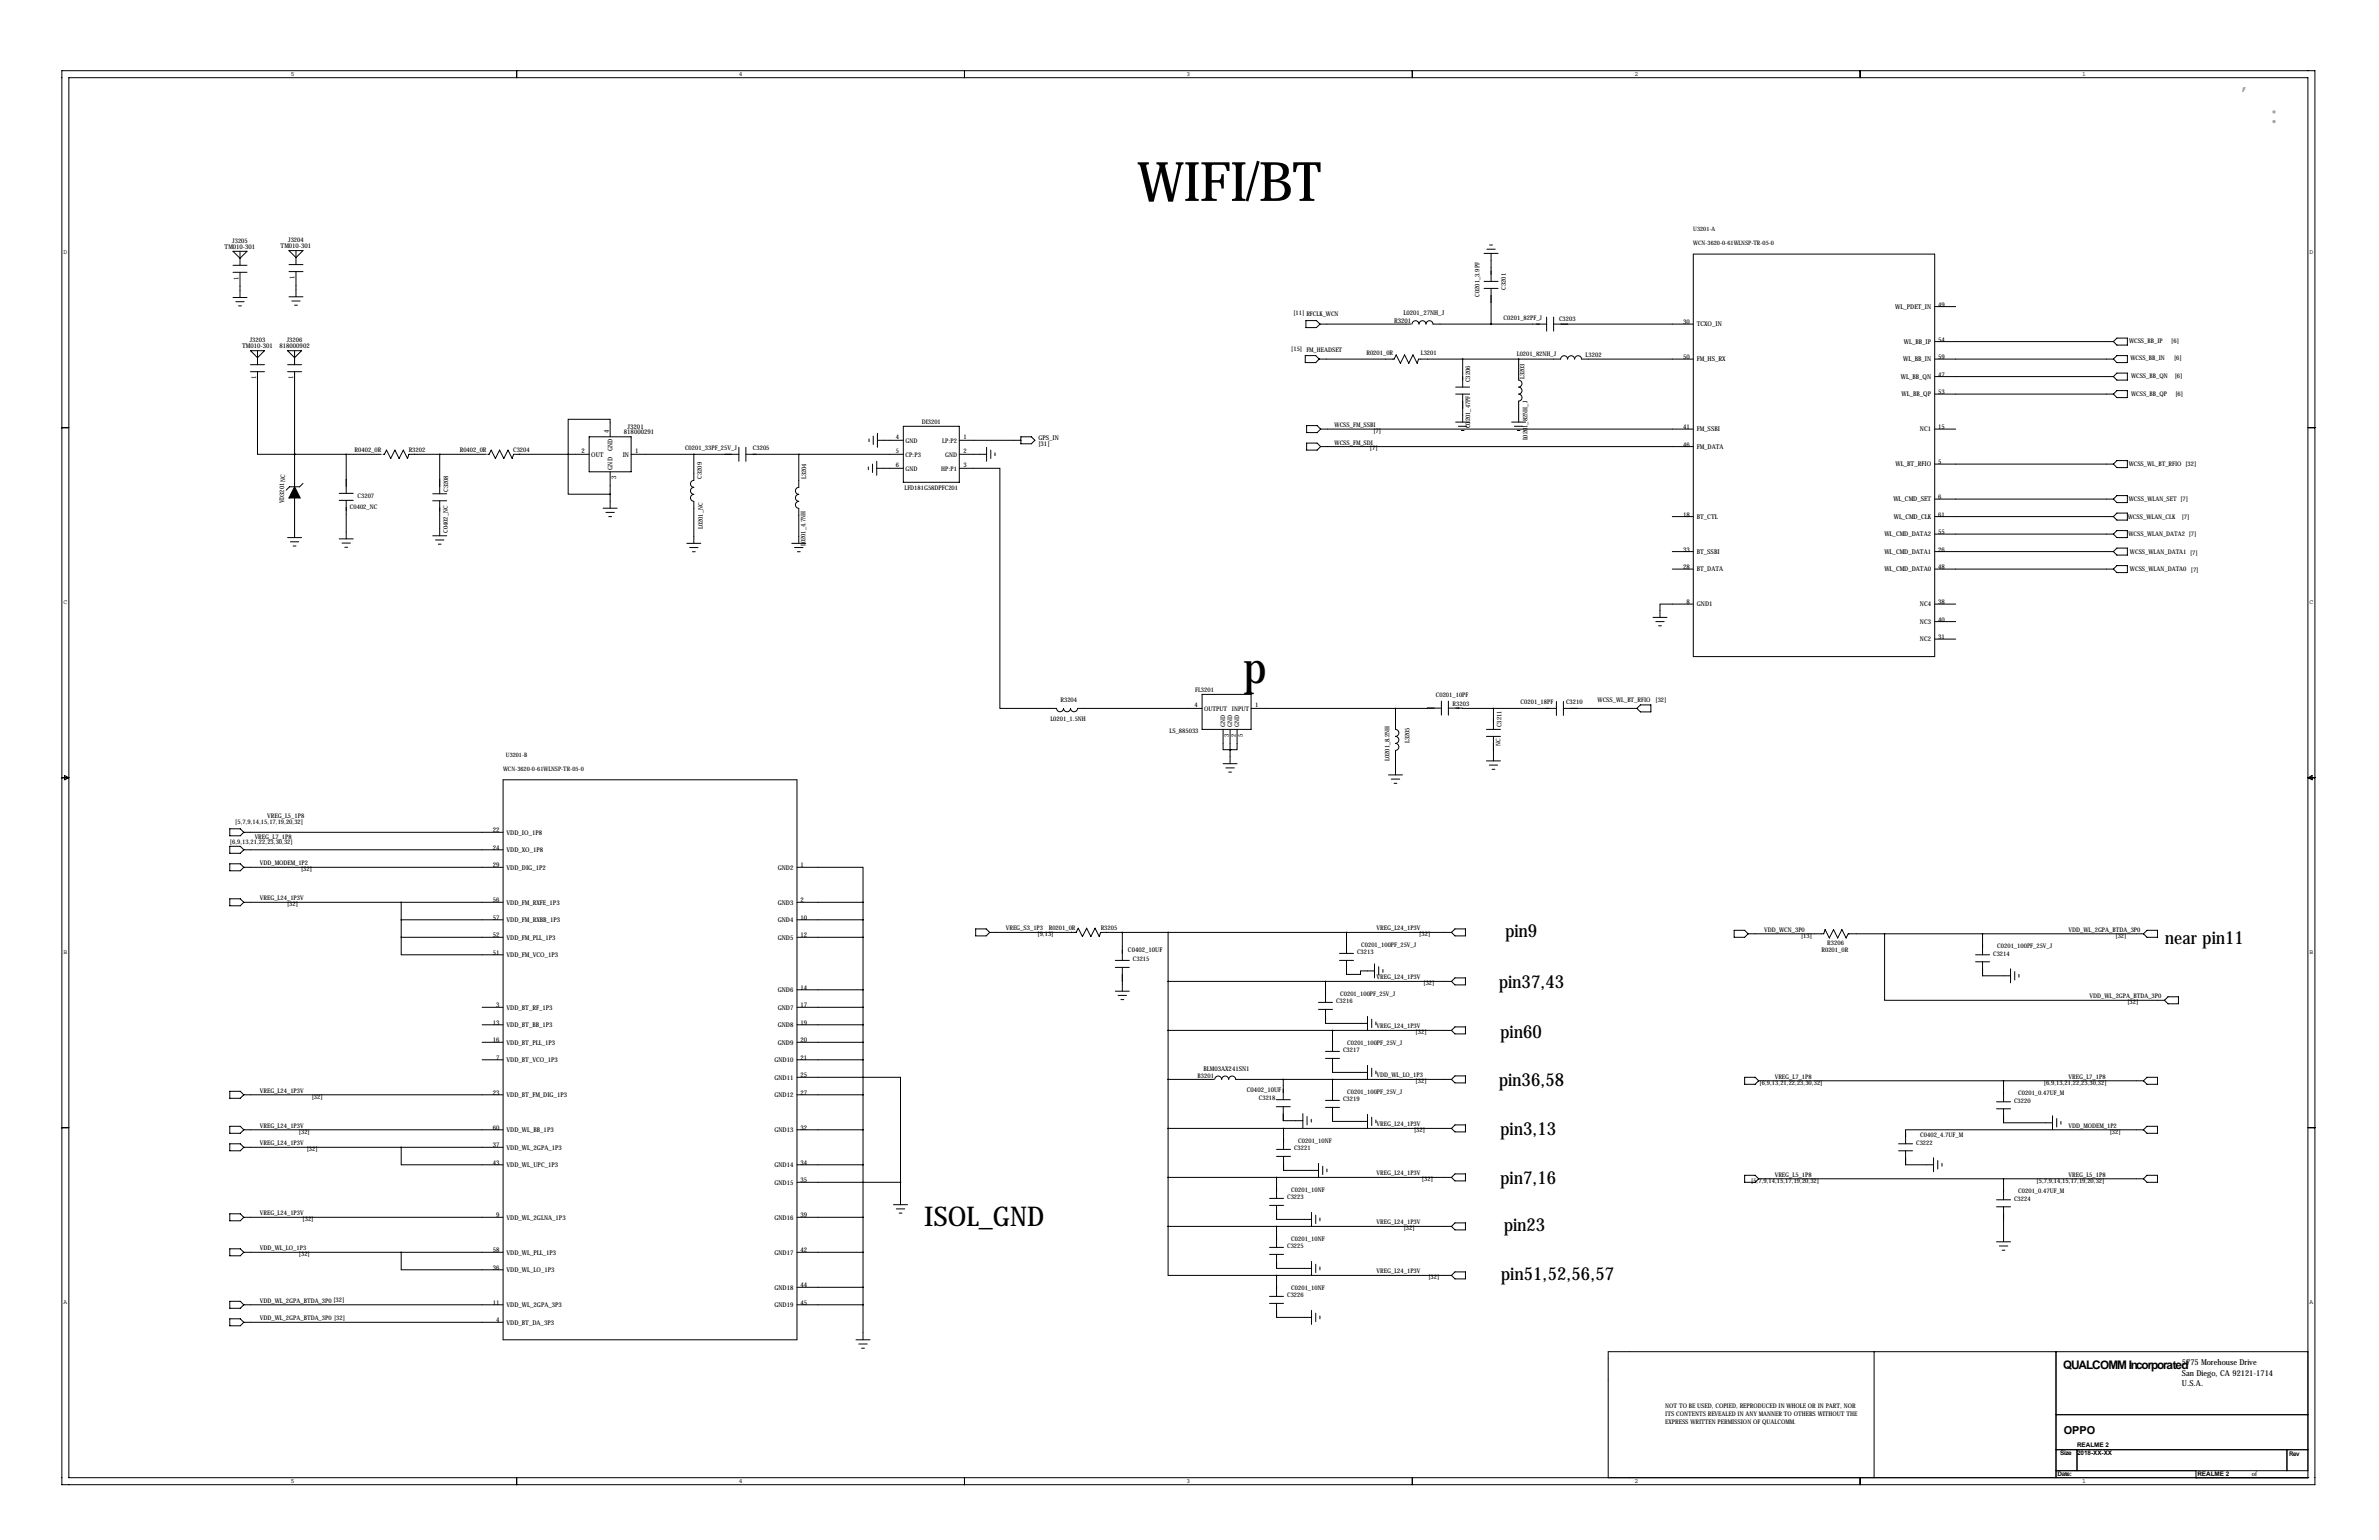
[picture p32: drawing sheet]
<svg xmlns="http://www.w3.org/2000/svg" width="864mm" height="559mm" viewBox="0 0 864 559" stroke-linecap="round" stroke-linejoin="round" font-family="sans-serif">
<defs><g id="words">
<text font-size="19.7" x="412.9" y="72.9">WIFI/BT</text>
<text font-size="16.5" x="451.3" y="247.9">p</text>
<text font-size="9.9" x="335.5" y="444.8">ISOL_GND</text>
<g font-size="7.3" fill="#666">
<text x="813.4" y="32.7">，</text>
<text x="823.7" y="44.7">：</text>
</g>
<g font-size="6.6">
<text x="546.4" y="340.1">pin9</text>
<text x="785.9" y="342.4">near pin11</text>
<text x="544.1" y="358.4">pin37,43</text>
<text x="544.6" y="376.7">pin60</text>
<text x="544.1" y="394.2">pin36,58</text>
<text x="544.6" y="411.7">pin3,13</text>
<text x="544.6" y="429.5">pin7,16</text>
<text x="545.8" y="446.8">pin23</text>
<text x="544.8" y="464.3">pin51,52,56,57</text>
</g>
<text font-size="4.3" x="748.9" y="496.6">QUALCOMM Incorporated</text>
<text font-size="4" x="749.1" y="520.4">OPPO</text>
<g font-size="3">
<text x="792.1" y="495.4">5775 Morehouse Drive</text>
<text x="792.1" y="502.9">U.S.A.</text>
<text x="792.1" y="499.2">San Diego, CA 92121-1714</text>
</g>
<g font-size="2.4">
<text x="81.5" y="90.3">TM010-301</text>
<text x="101.9" y="90.1">TM010-301</text>
<text x="86.6" y="101.6" transform="rotate(-90 86.6 101.6)">1</text>
<text x="106.9" y="101.3" transform="rotate(-90 106.9 101.3)">1</text>
<text x="688" y="112.1">WL_PDET_IN</text>
<text x="703.6" y="111.3">49</text>
<text x="506.1" y="117.1">R3201</text>
<text x="509.5" y="114.4">L0201_27NH_J</text>
<text x="611" y="117.6">30</text>
<text x="615.9" y="118.4">TCXO_IN</text>
<text x="691.1" y="124.8">WL_BB_IP</text>
<text x="703.6" y="124">54</text>
<text x="87.9" y="126.4">TM010-301</text>
<text x="101.4" y="126.4">818000902</text>
<text x="611" y="130.3">50</text>
<text x="615.9" y="131.1">FM_HS_RX</text>
<text x="690.9" y="131.1">WL_BB_IN</text>
<text x="703.6" y="130.3">59</text>
<text x="93" y="137.6" transform="rotate(-90 93 137.6)">1</text>
<text x="106.4" y="137.6" transform="rotate(-90 106.4 137.6)">1</text>
<text x="690" y="137.5">WL_BB_QN</text>
<text x="703.6" y="136.7">47</text>
<text x="690.3" y="143.8">WL_BB_QP</text>
<text x="703.6" y="143">53</text>
<text x="227.8" y="155.7">J3201</text>
<text x="611" y="155.7">41</text>
<text x="703.6" y="155.7">15</text>
<text x="221" y="157" transform="rotate(-90 221 157)">4</text>
<text x="226.5" y="157.6">818000291</text>
<text x="376.9" y="159.5">GPS_IN</text>
<text x="376.9" y="161.7">[31]</text>
<text x="615.9" y="156.5">FM_SSBI</text>
<text x="697" y="156.5">NC1</text>
<text x="211.1" y="164.3">2</text>
<text x="214.6" y="165.7">OUT</text>
<text x="222.3" y="163.7" transform="rotate(-90 222.3 163.7)">GND</text>
<text x="226" y="165.7">IN</text>
<text x="230.6" y="164.3">1</text>
<text x="611" y="162.1">46</text>
<text x="615.9" y="162.9">FM_DATA</text>
<text x="222.3" y="170.4" transform="rotate(-90 222.3 170.4)">GND</text>
<text x="223.7" y="173.9" transform="rotate(-90 223.7 173.9)">3</text>
<text x="688.1" y="169.2">WL_BT_RFIO</text>
<text x="703.6" y="168.4">5</text>
<text x="687.3" y="181.9">WL_CMD_SET</text>
<text x="703.6" y="181.1">6</text>
<text x="611" y="187.5">18</text>
<text x="615.9" y="188.3">BT_CTL</text>
<text x="687.5" y="188.3">WL_CMD_CLK</text>
<text x="703.6" y="187.5">61</text>
<text x="684.1" y="194.6">WL_CMD_DATA2</text>
<text x="703.6" y="193.8">55</text>
<text x="611" y="200.2">33</text>
<text x="615.9" y="201">BT_SSBI</text>
<text x="684.1" y="201">WL_CMD_DATA1</text>
<text x="703.6" y="200.2">26</text>
<text x="611" y="206.5">28</text>
<text x="615.9" y="207.3">BT_DATA</text>
<text x="684.1" y="207.3">WL_CMD_DATA0</text>
<text x="703.6" y="206.5">48</text>
<text x="612.2" y="219.2">8</text>
<text x="615.9" y="220">GND1</text>
<text x="697" y="220">NC4</text>
<text x="703.6" y="219.2">38</text>
<text x="697" y="226.4">NC3</text>
<text x="703.6" y="225.6">40</text>
<text x="697" y="232.7">NC2</text>
<text x="703.6" y="231.9">31</text>
<text x="178.9" y="302">22</text>
<text x="183.9" y="302.8">VDD_IO_1P8</text>
<text x="178.9" y="308.4">24</text>
<text x="183.9" y="309.2">VDD_XO_1P8</text>
<text x="178.9" y="314.7">29</text>
<text x="183.9" y="315.5">VDD_DIG_1P2</text>
<text x="282.3" y="315.5">GND2</text>
<text x="290.6" y="314.7">1</text>
<text x="178.9" y="327.4">56</text>
<text x="183.9" y="328.2">VDD_FM_RXFE_1P3</text>
<text x="282.3" y="328.2">GND3</text>
<text x="290.6" y="327.4">2</text>
<text x="178.9" y="333.8">57</text>
<text x="183.9" y="334.6">VDD_FM_RXBB_1P3</text>
<text x="282.3" y="334.6">GND4</text>
<text x="290.6" y="333.8">10</text>
<text x="178.9" y="340.1">52</text>
<text x="183.9" y="340.9">VDD_FM_PLL_1P3</text>
<text x="282.3" y="340.9">GND5</text>
<text x="290.6" y="340.1">12</text>
<text x="178.9" y="346.5">51</text>
<text x="183.9" y="347.3">VDD_FM_VCO_1P3</text>
<text x="409.4" y="345.6">C0402_10UF</text>
<text x="282.3" y="360">GND6</text>
<text x="290.6" y="359.2">14</text>
<text x="180.1" y="365.5">3</text>
<text x="290.6" y="365.5">17</text>
<text x="178.9" y="371.9">13</text>
<text x="183.9" y="366.3">VDD_BT_RF_1P3</text>
<text x="282.3" y="366.3">GND7</text>
<text x="290.6" y="371.9">19</text>
<text x="183.9" y="372.7">VDD_BT_BB_1P3</text>
<text x="282.3" y="372.7">GND8</text>
<text x="178.9" y="378.2">16</text>
<text x="183.9" y="379">VDD_BT_PLL_1P3</text>
<text x="282.3" y="379">GND9</text>
<text x="290.6" y="378.2">20</text>
<text x="180.1" y="384.6">7</text>
<text x="183.9" y="385.4">VDD_BT_VCO_1P3</text>
<text x="281.1" y="385.4">GND10</text>
<text x="290.6" y="384.6">21</text>
<text x="436.9" y="388.5">BLM03AX241SN1</text>
<text x="281.1" y="391.7">GND11</text>
<text x="290.6" y="390.9">25</text>
<text x="178.9" y="397.3">23</text>
<text x="183.9" y="398.1">VDD_BT_FM_DIG_1P3</text>
<text x="281.1" y="398.1">GND12</text>
<text x="290.6" y="397.3">27</text>
<text x="452.6" y="396.4">C0402_10UF</text>
<text x="178.9" y="410">60</text>
<text x="183.9" y="410.8">VDD_WL_BB_1P3</text>
<text x="281.1" y="410.8">GND13</text>
<text x="290.6" y="410">32</text>
<text x="178.9" y="416.3">37</text>
<text x="183.9" y="417.1">VDD_WL_2GPA_1P3</text>
<text x="178.9" y="422.7">43</text>
<text x="183.9" y="423.5">VDD_WL_UPC_1P3</text>
<text x="281.1" y="423.5">GND14</text>
<text x="290.6" y="422.7">34</text>
<text x="281.1" y="429.8">GND15</text>
<text x="290.6" y="429">35</text>
<text x="180.1" y="441.7">9</text>
<text x="183.9" y="442.5">VDD_WL_2GLNA_1P3</text>
<text x="281.1" y="442.5">GND16</text>
<text x="290.6" y="441.7">39</text>
<text x="178.9" y="454.4">58</text>
<text x="183.9" y="455.2">VDD_WL_PLL_1P3</text>
<text x="281.1" y="455.2">GND17</text>
<text x="290.6" y="454.4">42</text>
<text x="178.9" y="460.8">36</text>
<text x="183.9" y="461.6">VDD_WL_LO_1P3</text>
<text x="281.1" y="467.9">GND18</text>
<text x="290.6" y="467.1">44</text>
<text x="178.9" y="473.5">11</text>
<text x="290.6" y="473.5">45</text>
<text x="180.1" y="479.8">4</text>
<text x="183.9" y="474.3">VDD_WL_2GPA_3P3</text>
<text x="281.1" y="474.3">GND19</text>
<text x="183.9" y="480.6">VDD_BT_DA_3P3</text>
</g>
<g font-size="2.3">
<text x="105.6" y="27.6">5</text>
<text x="268.2" y="27.6">4</text>
<text x="430.7" y="27.6">3</text>
<text x="593.3" y="27.6">2</text>
<text x="755.9" y="27.6">1</text>
<text x="84.3" y="88.1">J3205</text>
<text x="104.6" y="87.9">J3204</text>
<text x="23.1" y="92.3">D</text>
<text x="838.4" y="92.3">D</text>
<text x="537" y="107.7" transform="rotate(-90 537 107.7)">C0201_3.9PF</text>
<text x="546.6" y="105.2" transform="rotate(-90 546.6 105.2)">C3201</text>
<text x="469.5" y="114.4">[11] RFCLK_WCN</text>
<text x="545.8" y="116.1">C0201_82PF_J</text>
<text x="565.9" y="116.4">C3203</text>
<text x="90.6" y="124.2">J3203</text>
<text x="104.1" y="124.2">J3206</text>
<text x="772.9" y="124.5">WCSS_BB_IP</text>
<text x="788.2" y="124.5">[6]</text>
<text x="468.7" y="127.3">[15] FM_HEADSET</text>
<text x="496" y="128.8">R0201_0R</text>
<text x="515.8" y="128.8">L3201</text>
<text x="550.6" y="129.1">L0201_82NH_J</text>
<text x="575.6" y="129.5">L3202</text>
<text x="773.4" y="130.6">WCSS_BB_IN</text>
<text x="789.2" y="130.6">[6]</text>
<text x="553.4" y="137.7" transform="rotate(-90 553.4 137.7)">L3203</text>
<text x="773.6" y="137">WCSS_BB_QN</text>
<text x="789.5" y="137">[6]</text>
<text x="533.7" y="138.7" transform="rotate(-90 533.7 138.7)">C3206</text>
<text x="773.6" y="143.9">WCSS_BB_QP</text>
<text x="789.7" y="143.6">[6]</text>
<text x="334.6" y="153.7">DI3201</text>
<text x="484.5" y="154.9">WCSS_FM_SSBI</text>
<text x="533.7" y="155.4" transform="rotate(-90 533.7 155.4)">C0201_47PF</text>
<text x="325.2" y="159.3">4</text>
<text x="328.7" y="160.6">GND</text>
<text x="342.1" y="160.6">LP:P2</text>
<text x="349.8" y="159.3">1</text>
<text x="484.5" y="161.3">WCSS_FM_SDI</text>
<text x="498.6" y="157.1">[7]</text>
<text x="554.5" y="159.8" transform="rotate(-90 554.5 159.8)">L0201_82NH_J</text>
<text x="128.7" y="163.8">R0402_0R</text>
<text x="148.4" y="164.1">R3202</text>
<text x="166.9" y="164.2">R0402_0R</text>
<text x="186.2" y="163.9">C3204</text>
<text x="248.7" y="163.2">C0201_33PF_25V_J</text>
<text x="273.3" y="163.3">C3205</text>
<text x="325.2" y="164.3">5</text>
<text x="328.7" y="165.7">CP:P3</text>
<text x="343.1" y="165.7">GND</text>
<text x="349.8" y="164.3">2</text>
<text x="497.3" y="163.4">[7]</text>
<text x="254.8" y="173.7" transform="rotate(-90 254.8 173.7)">C3209</text>
<text x="292.6" y="173.9" transform="rotate(-90 292.6 173.9)">L3204</text>
<text x="325.2" y="169.4">6</text>
<text x="328.7" y="170.7">GND</text>
<text x="341.7" y="170.7">HP:P1</text>
<text x="349.8" y="169.4">3</text>
<text x="772.7" y="169">WCSS_WL_BT_RFIO [32]</text>
<text x="162.6" y="178.5" transform="rotate(-90 162.6 178.5)">C3208</text>
<text x="328.3" y="177.6">LFD181G58DPFC201</text>
<text x="103.1" y="182.7" transform="rotate(-90 103.1 182.7)">VD3201NC</text>
<text x="127" y="184.7">C0402_NC</text>
<text x="129.8" y="180.7">C3207</text>
<text x="772.8" y="182">WCSS_WLAN_SET [7]</text>
<text x="772.4" y="188.3">WCSS_WLAN_CLK</text>
<text x="792" y="188.3">[7]</text>
<text x="162.6" y="193.4" transform="rotate(-90 162.6 193.4)">C0402_NC</text>
<text x="255.1" y="192.1" transform="rotate(-90 255.1 192.1)">L0201_NC</text>
<text x="772.7" y="194.4">WCSS_WLAN_DATA2 [7]</text>
<text x="292.4" y="198.2" transform="rotate(-90 292.4 198.2)">L0201_4.7NH</text>
<text x="773.2" y="201">WCSS_WLAN_DATA1 [7]</text>
<text x="773.2" y="207.1">WCSS_WLAN_DATA0 [7]</text>
<text x="23.1" y="219.3">C</text>
<text x="838.4" y="219.3">C</text>
<text x="433.8" y="251">FL3201</text>
<text x="385" y="254.6">R3204</text>
<text x="433.7" y="256.5">4</text>
<text x="437.1" y="257.9">OUTPUT INPUT</text>
<text x="455.7" y="256.5">1</text>
<text x="521.2" y="253.1">C0201_10PF</text>
<text x="527.3" y="256">R3203</text>
<text x="552" y="255.5">C0201_18PF</text>
<text x="568.5" y="255.4">C3210</text>
<text x="579.9" y="254.6">WCSS_WL_BT_RFIO</text>
<text x="601" y="254.8">[32]</text>
<text x="381.3" y="261.6">L0201_1.5NH</text>
<text x="444.8" y="263.9" transform="rotate(-90 444.8 263.9)">GND</text>
<text x="447.3" y="263.9" transform="rotate(-90 447.3 263.9)">GND</text>
<text x="449.9" y="263.9" transform="rotate(-90 449.9 263.9)">GND</text>
<text x="545.1" y="263.9" transform="rotate(-90 545.1 263.9)">C3211</text>
<text x="424.6" y="266">LS_885033</text>
<text x="446.1" y="267.4" transform="rotate(-90 446.1 267.4)">3</text>
<text x="448.7" y="267.4" transform="rotate(-90 448.7 267.4)">2</text>
<text x="451.2" y="267.4" transform="rotate(-90 451.2 267.4)">5</text>
<text x="511.6" y="269.7" transform="rotate(-90 511.6 269.7)">L3205</text>
<text x="544.7" y="270.5" transform="rotate(-90 544.7 270.5)">NC</text>
<text x="504.4" y="276.2" transform="rotate(-90 504.4 276.2)">L0201_8.2NH</text>
<text x="85.4" y="299">[5,7,9,14,15,17,19,20,32]</text>
<text x="97" y="296.9">VREG_L5_1P8</text>
<text x="92.5" y="304.3">VREG_L7_1P8</text>
<text x="83.5" y="306.4">[6,9,13,21,22,23,30,32]</text>
<text x="94.3" y="313.9">VDD_MODEM_1P2</text>
<text x="109.3" y="316.1">[32]</text>
<text x="94.3" y="326.6">VREG_L24_1P3V</text>
<text x="104.2" y="328.8">[32]</text>
<text x="365.1" y="337.6">VREG_S3_1P3</text>
<text x="376.6" y="339.7">[9,13]</text>
<text x="380.7" y="337.3">R0201_0R</text>
<text x="399.6" y="337.6">R3205</text>
<text x="499.7" y="337.6">VREG_L24_1P3V</text>
<text x="515.2" y="339.7">[32]</text>
<text x="640.4" y="338.1">VDD_WCN_3P0</text>
<text x="653.8" y="340.2">[13]</text>
<text x="750.9" y="338.1">VDD_WL_2GPA_BTDA_3P0</text>
<text x="768" y="340.2">[32]</text>
<text x="23.1" y="346.3">B</text>
<text x="492.6" y="346.2">C3213</text>
<text x="494.1" y="343.5">C0201_100PF_25V_J</text>
<text x="661.2" y="345.5">R0201_0R</text>
<text x="663.3" y="343">R3206</text>
<text x="723.5" y="346.7">C3214</text>
<text x="725" y="344">C0201_100PF_25V_J</text>
<text x="838.4" y="346.3">B</text>
<text x="411.2" y="348.7">C3215</text>
<text x="499.7" y="355.3">VREG_L24_1P3V</text>
<text x="516.7" y="357.5">[32]</text>
<text x="485" y="364">C3216</text>
<text x="486.5" y="361.3">C0201_100PF_25V_J</text>
<text x="758.5" y="362.2">VDD_WL_2GPA_BTDA_3P0</text>
<text x="772.3" y="364.3">[32]</text>
<text x="499.7" y="373.1">VREG_L24_1P3V</text>
<text x="513.9" y="375.2">[32]</text>
<text x="487.5" y="381.8">C3217</text>
<text x="489.1" y="379.1">C0201_100PF_25V_J</text>
<text x="434.8" y="391.2">B3201</text>
<text x="499.7" y="390.9">VDD_WL_LO_1P3</text>
<text x="513.9" y="393">[32]</text>
<text x="638.8" y="393.5">[6,9,13,21,22,23,30,32]</text>
<text x="644.2" y="391.4">VREG_L7_1P8</text>
<text x="741.9" y="393.5">[6,9,13,21,22,23,30,32]</text>
<text x="750.9" y="391.4">VREG_L7_1P8</text>
<text x="94.3" y="396.5">VREG_L24_1P3V</text>
<text x="113.1" y="398.6">[32]</text>
<text x="456.9" y="399.3">C3218</text>
<text x="487.5" y="399.5">C3219</text>
<text x="489.1" y="396.8">C0201_100PF_25V_J</text>
<text x="731.1" y="400">C3220</text>
<text x="732.6" y="397.3">C0201_0.47UF_M</text>
<text x="94.3" y="409.2">VREG_L24_1P3V</text>
<text x="108.5" y="411.3">[32]</text>
<text x="499.7" y="408.7">VREG_L24_1P3V</text>
<text x="513.3" y="410.8">[32]</text>
<text x="697.1" y="412.6">C0402_4.7UF_M</text>
<text x="750.9" y="409.2">VDD_MODEM_1P2</text>
<text x="765.9" y="411.3">[32]</text>
<text x="94.3" y="415.5">VREG_L24_1P3V</text>
<text x="111.4" y="417.7">[32]</text>
<text x="469.7" y="417.3">C3221</text>
<text x="471.3" y="414.6">C0201_10NF</text>
<text x="695.6" y="415.3">C3222</text>
<text x="499.7" y="426.5">VREG_L24_1P3V</text>
<text x="516.2" y="428.6">[32]</text>
<text x="635.7" y="429.1">[5,7,9,14,15,17,19,20,32]</text>
<text x="644.2" y="427">VREG_L5_1P8</text>
<text x="739.3" y="429.1">[5,7,9,14,15,17,19,20,32]</text>
<text x="750.9" y="427">VREG_L5_1P8</text>
<text x="467.2" y="435.1">C3223</text>
<text x="468.7" y="432.4">C0201_10NF</text>
<text x="731.1" y="435.6">C3224</text>
<text x="732.6" y="432.9">C0201_0.47UF_M</text>
<text x="94.3" y="440.9">VREG_L24_1P3V</text>
<text x="109.8" y="443.1">[32]</text>
<text x="499.7" y="444.2">VREG_L24_1P3V</text>
<text x="509.6" y="446.4">[32]</text>
<text x="94.3" y="453.6">VDD_WL_LO_1P3</text>
<text x="108.5" y="455.8">[32]</text>
<text x="467.2" y="452.9">C3225</text>
<text x="468.7" y="450.2">C0201_10NF</text>
<text x="468.7" y="468">C0201_10NF</text>
<text x="499.7" y="462">VREG_L24_1P3V</text>
<text x="518.5" y="464.1">[32]</text>
<text x="23.1" y="473.3">A</text>
<text x="94.3" y="472.7">VDD_WL_2GPA_BTDA_3P0[32]</text>
<text x="467.2" y="470.7">C3226</text>
<text x="838.4" y="473.3">A</text>
<text x="94.3" y="479">VDD_WL_2GPA_BTDA_3P0 [32]</text>
<text x="604.5" y="513.8">ITS CONTENTS REVEALED IN ANY MANNER TO OTHERS WITHOUT THE</text>
<text x="604.5" y="510.9">NOT TO BE USED, COPIED, REPRODUCED IN WHOLE OR IN PART, NOR</text>
<text x="604.5" y="516.7">EXPRESS WRITTEN PERMISSION OF QUALCOMM.</text>
<text x="754" y="527.8">2018-XX-XX</text>
<text x="754" y="524.9">REALME 2</text>
<text x="747.9" y="528.1">Size</text>
<text x="830.9" y="528.3">Rev</text>
<text x="105.6" y="538.1">5</text>
<text x="268.2" y="538.1">4</text>
<text x="430.7" y="538.1">3</text>
<text x="593.3" y="538.1">2</text>
<text x="746.9" y="535.4">Date:</text>
<text x="755.9" y="538.1">1</text>
<text x="797.7" y="535.4">REALME 2</text>
<text x="817.5" y="535.4">of</text>
</g>
<g font-size="2.2">
<text x="614.7" y="83.8">U3201-A</text>
<text x="614.7" y="88.9">WCN-3620-0-61WLNSP-TR-05-0</text>
<text x="183.6" y="274.6">U3201-B</text>
<text x="182.6" y="279.7">WCN-3620-0-61WLNSP-TR-05-0</text>
</g>
</g></defs>
<g fill="none" stroke="#000" stroke-width=".36">
<path d="M22.5 25.7h817.8v513h-817.8zM25 28.2h812.8v508h-812.8zM187.6 25.7v2.5M350.1 25.7v2.5M512.7 25.7v2.5M675.2 25.7v2.5M84.6 91.2h5.1l-2.6 2.5zM84.6 96.3h5.1M84.6 98.8h5.1M87.1 91.2v5.1M87.1 98.8v9.1M104.9 90.9h5.1l-2.6 2.6z"/>
<path d="M104.9 96h5.1M104.9 98.6h5.1M107.4 90.9v5.1M107.4 98.6v9.1M538.7 91.9h5.1M539.8 90.4h3M540.8 88.9h1M541.3 91.9v10.2M614.7 92.2h87.6v146.1h-87.6zM84.6 107.9h5.1M85.6 109.5h3M86.6 111h1"/>
<path d="M104.9 107.7h5.1M105.9 109.2h3.1M106.9 110.7h1M474.1 116.3h3.8l1.2 1.3-1.2 1.3h-3.8zM479.1 117.6h33.2M512.6 117.6a1.27 1.27 0 0 1 1.2-1.2 1.27 1.27 0 0 1 1.3 1.2 1.27 1.27 0 0 1 1.3-1.2 1.27 1.27 0 0 1 1.3 1.2 1.27 1.27 0 0 1 1.2-1.2 1.27 1.27 0 0 1 1.3 1.2h41.2M538.7 102.1h5.1M538.7 104.6h5.1M541.3 104.6v13M561.4 115.1v5M564 117.6h50.7M564 115.1v5"/>
<path d="M702.3 111.3h7.6M90.9 127.3h5.1l-2.5 2.5zM90.9 132.3h5.1M90.9 134.9h5.1M93.5 134.9v29.9h13.4M93.5 127.3v5M104.4 127.3h5.1l-2.6 2.5zM104.4 132.3h5.1M104.4 134.9h5.1M106.9 127.3v5M106.9 134.9v41.7M473.8 129h3.8l1.3 1.3-1.3 1.3h-3.8z"/>
<path d="M478.9 130.3h27.2l.7-1.5 1.6 3 1.5-3 1.5 3 1.5-3 1.6 3 .5-1.5h51.5M531 130.3v10.2M551.3 130.3v7.6a1.27 1.27 0 0 1 1.2 1.3 1.27 1.27 0 0 1-1.2 1.3 1.27 1.27 0 0 1 1.2 1.2 1.27 1.27 0 0 1-1.2 1.3 1.27 1.27 0 0 1 1.2 1.3 1.27 1.27 0 0 1-1.2 1.2v7.7M566.5 130.3a1.27 1.27 0 0 1 1.3-1.2 1.27 1.27 0 0 1 1.3 1.2M569.1 130.3a1.27 1.27 0 0 1 1.2-1.2 1.27 1.27 0 0 1 1.3 1.2 1.27 1.27 0 0 1 1.3-1.2 1.27 1.27 0 0 1 1.2 1.2h40.6M702.3 130.3h64.9M702.3 136.7h64.9M702.3 124h64.9M767.2 124l1.3-1.3h3.8v2.5h-3.8zM767.2 130.3l1.3-1.3h3.8v2.6h-3.8zM767.2 136.7l1.3-1.3h3.8v2.5h-3.8zM22.5 155.2h2.5"/>
<path d="M213.9 158.5h15.2v12.7h-15.2zM221.5 158.5v-6.4h-15.3v27.2h15.3M315.5 159.3v1M317 158.2v3.1M318.5 159.8h9.4M318.5 157.2v5.1M327.9 154.7h20.3v20.3h-20.3zM348.2 159.8h22.4M370.6 158.5h3.8l1.3 1.3-1.3 1.2h-3.8zM474.3 154.4h3.8l1.3 1.3-1.3 1.3h-3.8zM479.4 155.7h135.3M528.4 140.5h5.1"/>
<path d="M528.4 143h5.1M528.4 153.2h5.1M529.4 154.7h3.1M530.5 156.2h1M531 143v10.2M548.7 153.2h5.1M549.8 154.7h3M550.8 156.2h1M702.3 143h64.9M702.3 155.7h7.6M767.2 143l1.3-1.3h3.8v2.6h-3.8zM837.8 155.2h2.5"/>
<path d="M106.9 164.8h31.6M106.9 164.8h.1M110 175.4l-1.2 1.2h-3.7l-1.2 1.3M123.1 179h5.1M125.7 164.8v14.2M139 164.8h.5l.8-1.5 1.5 3.1 1.6-3.1 1.5 3.1 1.5-3.1 1.5 3.1 .5-1.6h28.2M157.1 179.2h5.1M159.6 164.8v14.4M177 164.8h.5l.8-1.5 1.5 3.1 1.6-3.1 1.5 3.1 1.5-3.1 1.5 3.1 .5-1.6h27.5M221.5 171.2v13.2M229.1 164.8h39.1M251.9 164.8v9.5a1.27 1.27 0 0 0-1.3 1.3 1.27 1.27 0 0 0 1.3 1.2 1.27 1.27 0 0 0-1.3 1.3 1.27 1.27 0 0 0 1.3 1.3 1.27 1.27 0 0 0-1.3 1.2 1.27 1.27 0 0 0 1.3 1.3"/>
<path d="M268.2 162.3v5.1M270.8 164.8h19.2M270.8 162.3v5.1M290 164.8v12a1.27 1.27 0 0 0-1.3 1.3 1.27 1.27 0 0 0 1.3 1.3 1.27 1.27 0 0 0-1.3 1.2 1.27 1.27 0 0 0 1.3 1.3M290 164.8h37.9M315.2 169.4v1M316.7 168.4v3M318.3 169.9h9.6M318.3 167.4v5.1M348.2 169.9h14.8v87.1h20.5a1.27 1.27 0 0 0 1.3 1.3 1.27 1.27 0 0 0 1.3-1.2M348.2 164.8h9.9M358.1 162.3v5.1"/>
<path d="M359.7 163.3v3.1M361.2 164.3v1.1M474.3 160.8h3.8l1.3 1.3-1.3 1.2h-3.8zM479.4 162.1h135.3M702.3 168.4h64.9M767.2 168.4l1.3-1.3h3.8v2.6h-3.8zM104.4 195.1h5.1M105.4 196.6h3.1M106.4 198.1h1M106.9 180.7v14.4M123.1 181.6h5.1M123.1 195.5h5.1"/>
<path d="M124.2 197.1h3M125.2 198.6h1M125.7 181.6v13.9M157.1 181.7h5.1M157.1 194.4h5.1M158.1 195.9h3M159.1 197.5h1M159.6 181.7v12.7M218.9 184.4h5.1M220 185.9h3M221 187.5h1M249.3 197.2h5.1"/>
<path d="M250.3 198.7h3.1M251.9 181.9v15.3M287.4 197.2h5.1M288.4 198.7h3.1M290 181.9a1.27 1.27 0 0 0-1.3 1.3 1.27 1.27 0 0 0 1.3 1.3M290 184.5v12.7M607.1 187.5h7.6M702.3 181.1h64.9M702.3 187.5h64.9M702.3 193.8h64.9M767.2 181.1l1.3-1.3h3.8v2.6h-3.8zM767.2 187.5l1.3-1.3h3.8v2.5h-3.8z"/>
<path d="M767.2 193.8l1.3-1.3h3.8v2.6h-3.8zM251.4 200.2h1M289.5 200.2h1M607.1 200.2h7.6M607.1 206.5h7.6M614.7 219.2h-12.1v4.8M702.3 200.2h64.9M702.3 206.5h64.9M702.3 219.2h7.6M767.2 200.2l1.3-1.3h3.8v2.5h-3.8zM767.2 206.5l1.3-1.3h3.8v2.6h-3.8zM600 224h5.1"/>
<path d="M601.1 225.6h3M602.1 227.1h1M702.3 231.9h7.6M702.3 225.6h7.6M386.1 257a1.27 1.27 0 0 0 1.2 1.3 1.27 1.27 0 0 0 1.3-1.2M388.6 257a1.27 1.27 0 0 0 1.3 1.3 1.27 1.27 0 0 0 1.3-1.2M391.2 257h45.2M436.4 252h17.8v12.7h-17.8zM454.2 257h52.4M506.6 257v7.7a1.27 1.27 0 0 1 1.2 1.2 1.27 1.27 0 0 1-1.2 1.3 1.27 1.27 0 0 1 1.2 1.3 1.27 1.27 0 0 1-1.2 1.2 1.27 1.27 0 0 1 1.2 1.3 1.27 1.27 0 0 1-1.2 1.3v8.9M523.2 256.9l-16.6 .1M523.2 254.4v5.1"/>
<path d="M525.8 256.9h3.8M525.8 254.4v5.1M528.3 256.9l13.8 .1M542.1 257h22.9M542.1 257v7.7M565 254.5v5.1M567.5 257h26.7M567.5 254.5v5.1M595.5 255.8h3.8v2.5h-3.8l-1.3-1.3zM444 264.7v7.3h2.5M444 277.1h5.1M445 278.6h3.1"/>
<path d="M446.5 272h.1M446.5 264.7v12.4M449.1 264.7v7.3h-2.6M539.6 264.7h5.1M539.6 267.2h5.1M539.6 276.1h5.1M540.6 277.6h3.1M541.6 279.1h1M542.1 267.2v8.9M22.5 282.2h2.5M23.5 281.4l1.5 .8-1.5 .8zM182.6 283h106.7v203.2h-106.7z"/>
<path d="M446 280.2h1M504 281.2h5.1M505.1 282.7h3M506.1 284.2h1M837.8 282.2h2.5M837.8 282.2l1.5-.8v1.6zM83.4 300.7h3.8l1.3 1.3-1.3 1.3h-3.8zM83.4 307.1h3.8l1.3 1.3-1.3 1.2h-3.8zM83.4 313.4h3.8l1.3 1.3-1.3 1.3h-3.8zM88.5 302h94.1M88.5 308.4h94.1M88.5 314.7h94.1"/>
<path d="M289.3 314.7h24v12.7M83.4 326.1h3.8l1.3 1.3-1.3 1.3h-3.8zM88.5 327.4h94.1M145.6 333.8h37M145.6 327.4v12.7M289.3 327.4h24M289.3 333.8h24M313.3 327.4v158.8M354.2 337.1h3.8l1.3 1.2-1.3 1.3h-3.8zM359.3 338.3h31.1M390.1 338.3h.6l.7-1.5 1.5 3.1 1.6-3.1 1.5 3.1 1.5-3.1 1.5 3.1 .5-1.6h127.4M407.4 338.3v10.2"/>
<path d="M424 338.3v106.7M488.8 338.3v7.6M528.2 337.1h3.8v2.5h-3.8l-1.3-1.3zM629.5 337.6h3.8l1.3 1.2-1.3 1.3h-3.8zM634.6 338.8h27.4l.5-1.5 1.6 3.1 1.5-3.1 1.5 3.1 1.5-3.1 1.6 3.1 .7-1.6h107.2M684.1 338.8v24.2h101.6M719.7 338.8v7.7M778.1 338.8l1.3-1.2h3.8v2.5h-3.8zM145.6 340.1v6.4h37M145.6 340.1h37M289.3 340.1h24M289.3 359.2h24"/>
<path d="M404.9 348.5h5.1M404.9 351h5.1M404.9 359.7h5.1M407.4 351v8.7M424 356.1h102.9M481.2 356.1v7.6M486.3 345.9h5M486.3 348.5h5M488.8 348.5v5.1h5.1v-1.3h5.1M499 349.8v5M500.5 350.8v3M502 351.8v1"/>
<path d="M526.9 356.1l1.3-1.3h3.8v2.6h-3.8zM717.1 346.5h5.1M717.1 349h5.1M719.7 349v5.1h10.1M729.8 351.5v5.1M731.4 352.6v3M732.9 353.6v1M175 365.5h7.6M175 371.9h7.6M175 378.2h7.6M289.3 365.5h24M289.3 371.9h24"/>
<path d="M289.3 378.2h24M405.9 361.2h3M406.9 362.7h1M424 373.9h102.9M478.6 363.7h5.1M478.6 366.3h5.1M481.2 366.3v5h15.2M483.7 373.9v7.6M496.4 368.8v5.1M497.9 369.8v3.1M499.5 370.8v1.1M528.2 372.6h3.8v2.6h-3.8l-1.3-1.3z"/>
<path d="M787 361.7h3.8v2.5h-3.8l-1.3-1.2zM83.4 396h3.8l1.3 1.3-1.3 1.2h-3.8zM88.5 397.3h94.1M175 384.6h7.6M289.3 390.9h37.6v38.1M289.3 384.6h24M289.3 397.3h24M424 391.7h16.7M440.9 391.7a1.27 1.27 0 0 1 1.3-1.3 1.27 1.27 0 0 1 1.3 1.3 1.27 1.27 0 0 1 1.3-1.3 1.27 1.27 0 0 1 1.2 1.3 1.27 1.27 0 0 1 1.3-1.3 1.27 1.27 0 0 1 1.3 1.3h78.3M463.3 399h5.1M465.8 391.7v7.3M481.2 399.3h5.1"/>
<path d="M481.2 381.5h5.1M481.2 384h5.1M483.7 384v5.1h12.7M483.7 391.7v7.6M496.4 386.6v5.1M497.9 387.6v3.1M499.5 388.6v1M526.9 391.7l1.3-1.3h3.8v2.5h-3.8zM633.3 390.9h3.8l1.3 1.3-1.3 1.2h-3.8zM638.4 392.2h139.7M724.8 399.8h5M727.3 392.2v7.6"/>
<path d="M778.1 392.2l1.3-1.3h3.8v2.5h-3.8zM22.5 409.2h2.5M83.4 415h3.8l1.3 1.3-1.3 1.3h-3.8zM83.4 408.7h3.8l1.3 1.3-1.3 1.2h-3.8zM88.5 416.3h94.1M88.5 410h94.1M145.6 416.3v6.4h37M289.3 410h24M424 409.4h102.9M463.3 401.6h5.1M463.4 417.1h5.1M463.4 419.6h5.1"/>
<path d="M465.8 401.6v5.1h7.1M465.9 409.4v7.7M465.9 419.6v5.1h12.7M472.9 404.1v5.1M474.5 405.1v3.1M476 406.1v1.1M481.2 401.8h5.1M483.7 401.8v5.1h12.7M496.4 404.4v5M497.9 405.4v3M499.5 406.4v1M528.2 408.2h3.8v2.5h-3.8l-1.3-1.3z"/>
<path d="M689.2 415h5.1M689.2 417.6h5.1M691.7 417.6v5.1h10.2M724.8 402.3h5M727.3 402.3v5.1h17.8M745.1 404.9v5.1M746.6 405.9v3M748.1 406.9v1M778.1 410h-86.4v5M778.1 410l1.3-1.3h3.8v2.5h-3.8zM837.8 409.2h2.5M289.3 422.7h24"/>
<path d="M289.3 429h37.6M324.4 437.1h5M325.4 438.7h3M326.9 429v8.1M424 427.2h102.9M460.9 434.8h5M460.9 437.4h5M463.4 427.2v7.6M463.4 437.4v5.1h12.7M476.1 439.9v5.1M478.6 422.1v5.1M480.2 423.2v3"/>
<path d="M481.7 424.2v1M528.2 426h3.8v2.5h-3.8l-1.3-1.3zM633.3 426.5h3.8l1.3 1.2-1.3 1.3h-3.8zM638.4 427.7h139.7M701.9 420.1v5.1M703.4 421.1v3.1M705 422.1v1.1M724.8 435.4h5M724.8 437.9h5M727.3 427.7v7.7M727.3 437.9v12.7M778.1 427.7l1.3-1.2h3.8v2.5h-3.8z"/>
<path d="M83.4 440.4h3.8l1.3 1.3-1.3 1.3h-3.8zM83.4 453.1h3.8l1.3 1.3-1.3 1.3h-3.8zM88.5 441.7h94.1M88.5 454.4h94.1M145.6 454.4v6.4h37M289.3 441.7h24M289.3 454.4h24M326.4 440.2h1M424 445v17.8h39.4M424 445h102.9M460.9 452.6h5M460.9 455.2h5"/>
<path d="M463.4 445v7.6M463.4 455.2v5h12.7M476.1 457.7v5.1M477.6 440.9v3.1M477.6 458.7v3.1M479.1 442v1M479.1 459.7v1.1M528.2 443.7h3.8v2.6h-3.8l-1.3-1.3zM724.8 450.6h5M725.8 452.1h3M726.8 453.6h1M83.4 472.2h3.8l1.3 1.3-1.3 1.2h-3.8z"/>
<path d="M83.4 478.5h3.8l1.3 1.3-1.3 1.3h-3.8zM88.5 479.8h94.1M88.5 473.5h94.1M289.3 473.5h24M289.3 467.1h24M460.9 470.4h5M460.9 472.9h5M463.4 462.8v7.6M463.4 472.9v5.1h12.7M463.4 462.8h63.5M476.1 475.5v5.1M477.6 476.5v3.1"/>
<path d="M479.1 477.5v1M528.2 461.5h3.8v2.6h-3.8l-1.3-1.3zM310.7 486.2h5.1M311.8 487.7h3M312.8 489.2h1M680.3 490.5v45.7M746.4 490.5v45.7M837.8 490.5h-254v45.7M746.4 513.3h91.4M187.6 536.2v2.5M350.1 536.2v2.5M512.7 536.2v2.5"/>
<path d="M675.2 536.2v2.5M746.4 526h91.4M746.4 533.7h91.4M754 526v7.7M797.2 536.2h.1M797.2 533.7v2.5M830.2 526v7.7M837.8 536.2h.1"/>
</g>
<path d="M106.9 176.6l2.1 4.1h-4.1z" fill="#000" stroke="#000" stroke-width=".38"/>
<path d="M530.9 130.3a.05 .05 0 0 0 .1 0 .05 .05 0 0 0-.1 0zM145.6 454.4a.05 .05 0 0 0 .1 0 .05 .05 0 0 0-.1 0zM145.6 416.3a.05 .05 0 0 0 .1 0 .05 .05 0 0 0-.1 0zM145.6 340.1a.05 .05 0 0 0 .1 0 .05 .05 0 0 0-.1 0zM145.6 333.8a.05 .05 0 0 0 .1 0 .05 .05 0 0 0-.1 0zM145.6 327.4a.05 .05 0 0 0 .1 0 .05 .05 0 0 0-.1 0zM465.9 409.4a.05 .05 0 0 0 .1 0 .05 .05 0 0 0-.1 0zM542.1 257a.05 .05 0 0 0 .1 0 .05 .05 0 0 0-.1 0zM446.5 272a.05 .05 0 0 0 .1 0 .05 .05 0 0 0-.1 0zM446.5 272a.05 .05 0 0 0 .1 0 .05 .05 0 0 0-.1 0zM251.8 164.8a.05 .05 0 0 0 .1 0 .05 .05 0 0 0-.1 0zM289.9 164.8a.05 .05 0 0 0 .1 0 .05 .05 0 0 0-.1 0zM106.9 164.8a.05 .05 0 0 0 .1 0 .05 .05 0 0 0-.1 0zM106.9 164.8a.05 .05 0 0 0 .1 0 .05 .05 0 0 0-.1 0zM465.8 391.7a.05 .05 0 0 0 .1 0 .05 .05 0 0 0-.1 0z" fill="#000" stroke="#000" stroke-width=".51"/>
<use href="#words"/>
</svg>
